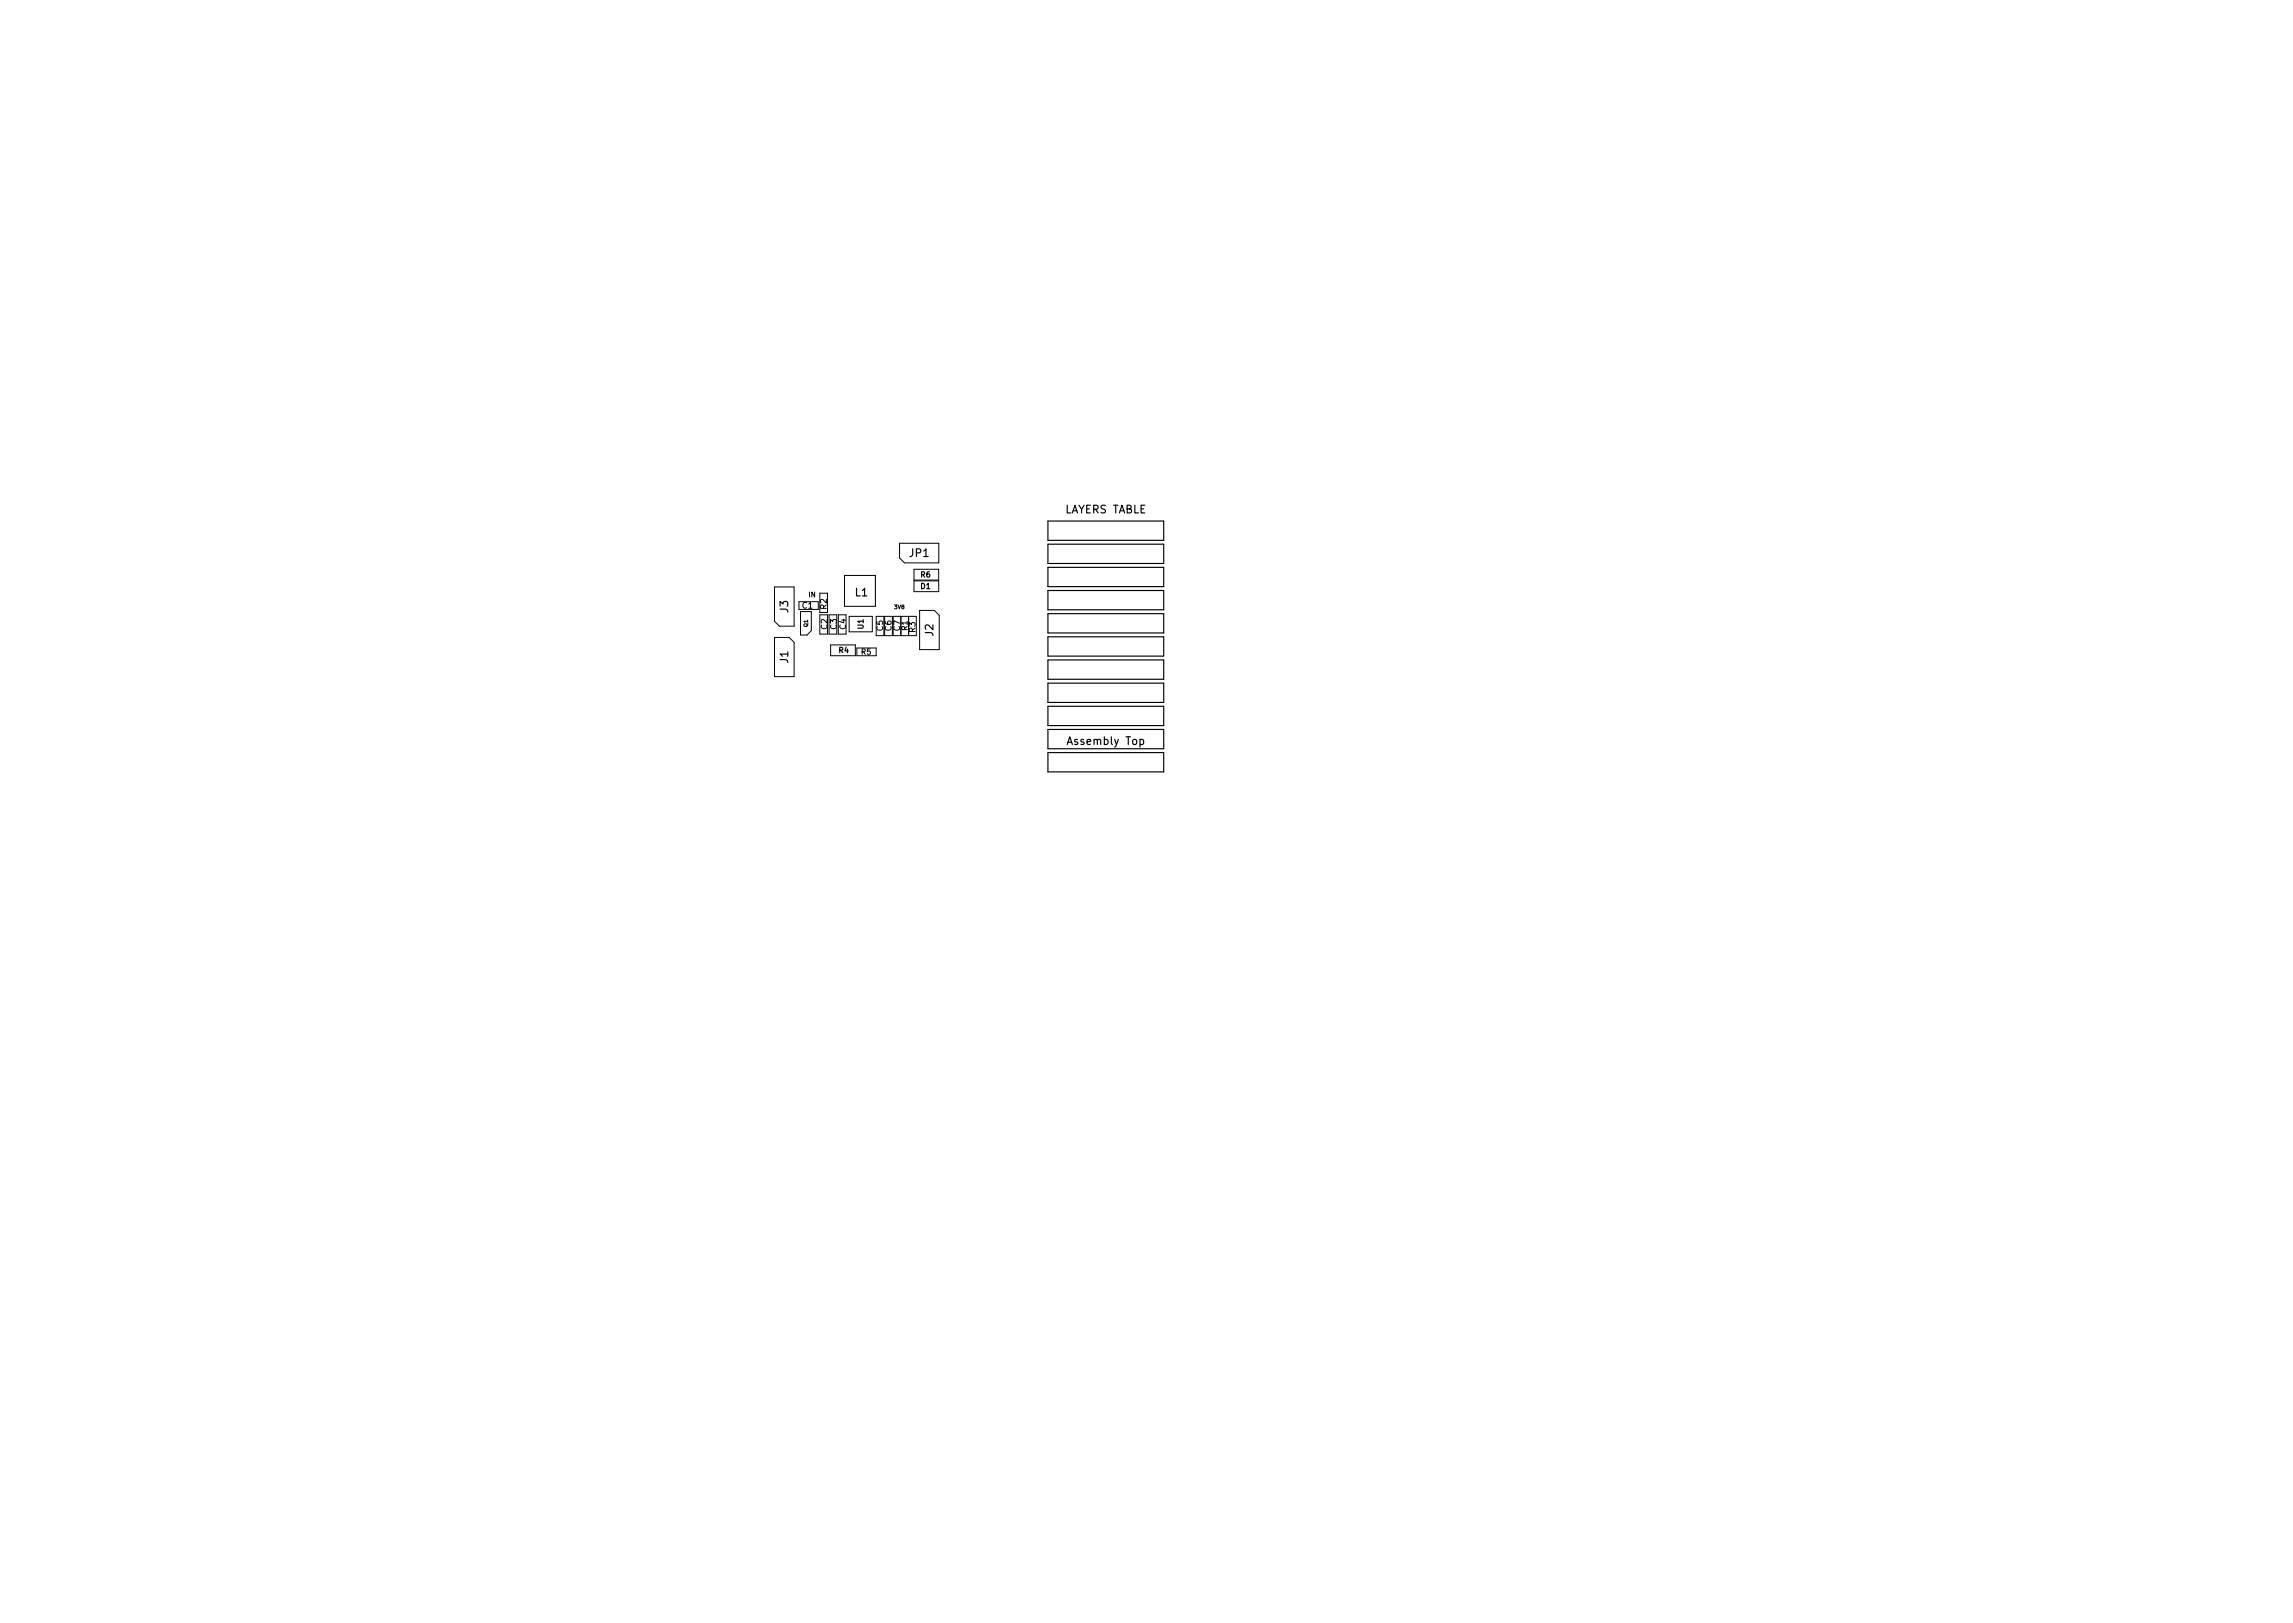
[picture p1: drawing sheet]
<svg xmlns="http://www.w3.org/2000/svg" width="297mm" height="210mm" viewBox="0 0 297 210" stroke-linecap="round" stroke-linejoin="round" font-family="sans-serif">
<defs><g id="words">
<g font-size="1.4">
<text x="137.9" y="66.5">LAYERS TABLE</text>
<text x="110.8" y="77.2">L1</text>
<text x="117.8" y="72.1">JP1</text>
<text x="102.1" y="79.4" transform="rotate(-90 102.1 79.4)">J3</text>
<text x="120.9" y="82.4" transform="rotate(-90 120.9 82.4)">J2</text>
<text x="102.1" y="85.9" transform="rotate(-90 102.1 85.9)">J1</text>
<text x="138.5" y="96.5">Assembly Top</text>
</g>
<g font-size="1.1">
<text x="103.9" y="78.8">C1</text>
<text x="107.1" y="78.9" transform="rotate(-90 107.1 78.9)">R2</text>
<text x="107.2" y="81.5" transform="rotate(-90 107.2 81.5)">C2</text>
<text x="108.4" y="81.5" transform="rotate(-90 108.4 81.5)">C3</text>
<text x="109.6" y="81.5" transform="rotate(-90 109.6 81.5)">C4</text>
<text x="114.4" y="81.7" transform="rotate(-90 114.4 81.7)">C5</text>
<text x="115.5" y="81.7" transform="rotate(-90 115.5 81.7)">C6</text>
<text x="116.6" y="81.7" transform="rotate(-90 116.6 81.7)">C7</text>
<text x="118.6" y="81.9" transform="rotate(-90 118.6 81.9)">R3</text>
</g>
<g font-size="1">
<text x="119.3" y="76.3">D1</text>
<text x="119.3" y="74.8">R6</text>
<text x="111.8" y="81.5" transform="rotate(-90 111.8 81.5)">U1</text>
<text x="117.5" y="81.7" transform="rotate(-90 117.5 81.7)">R1</text>
<text x="108.7" y="84.6">R4</text>
<text x="111.6" y="84.8">R5</text>
</g>
<text font-size=".9" x="104.8" y="77.4">IN</text>
<g font-size=".7">
<text x="104.7" y="81.2" transform="rotate(-90 104.7 81.2)">Q1</text>
<text x="115.9" y="78.9">3V8</text>
</g>
</g></defs>
<path d="M135.8 67.5h15v2.5h-15zM135.8 70.5h15v2.5h-15zM135.8 73.5h15v2.5h-15zM135.8 76.5h15v2.5h-15zM135.8 79.5h15v2.5h-15zM135.8 97.5h15v2.5h-15zM135.8 82.5h15v2.5h-15zM135.8 85.5h15v2.5h-15zM135.8 88.5h15v2.5h-15zM135.8 91.5h15v2.5h-15zM135.8 94.5h15v2.5h-15z" fill="none" stroke="#000" stroke-width=".15"/>
<g fill="none" stroke="#000" stroke-width=".13">
<path d="M100.3 76h2.6v5.1h-1.9l-.7-.6zM105.1 79.2h-1.4v3.1h.8l.6-.6v-2.5M106 77.9h-2.5v1h2.5M106.2 76.8h1v2.5h-1zM106.2 79.6h1v2.5h-1zM107.4 79.6h1v2.5h-1zM108.6 79.6h1v2.5h-1zM109.4 74.5h4v4h-4zM110 79.8h3v2h-3zM113.5 79.8h1v2.5h-1zM114.6 79.8h1v2.5h-1zM115.7 79.8h3v2.5h-3z"/>
<path d="M116.5 70.4h5.1v2.5h-4.4l-.7-.6zM116.7 79.8v2.5M117.7 79.8v2.5M118.4 73.7h3.2v1.4h-3.2zM118.4 75.2h3.2v1.4h-3.2zM119.1 79.1h1.9l.7 .6v4.5h-2.6zM100.3 82.6h1.9l.7 .6v4.5h-2.6zM107.6 83.5h3.2v1.4h-3.2zM111 83.9h2.5v1h-2.5z"/>
</g>
<use href="#words"/>
</svg>
